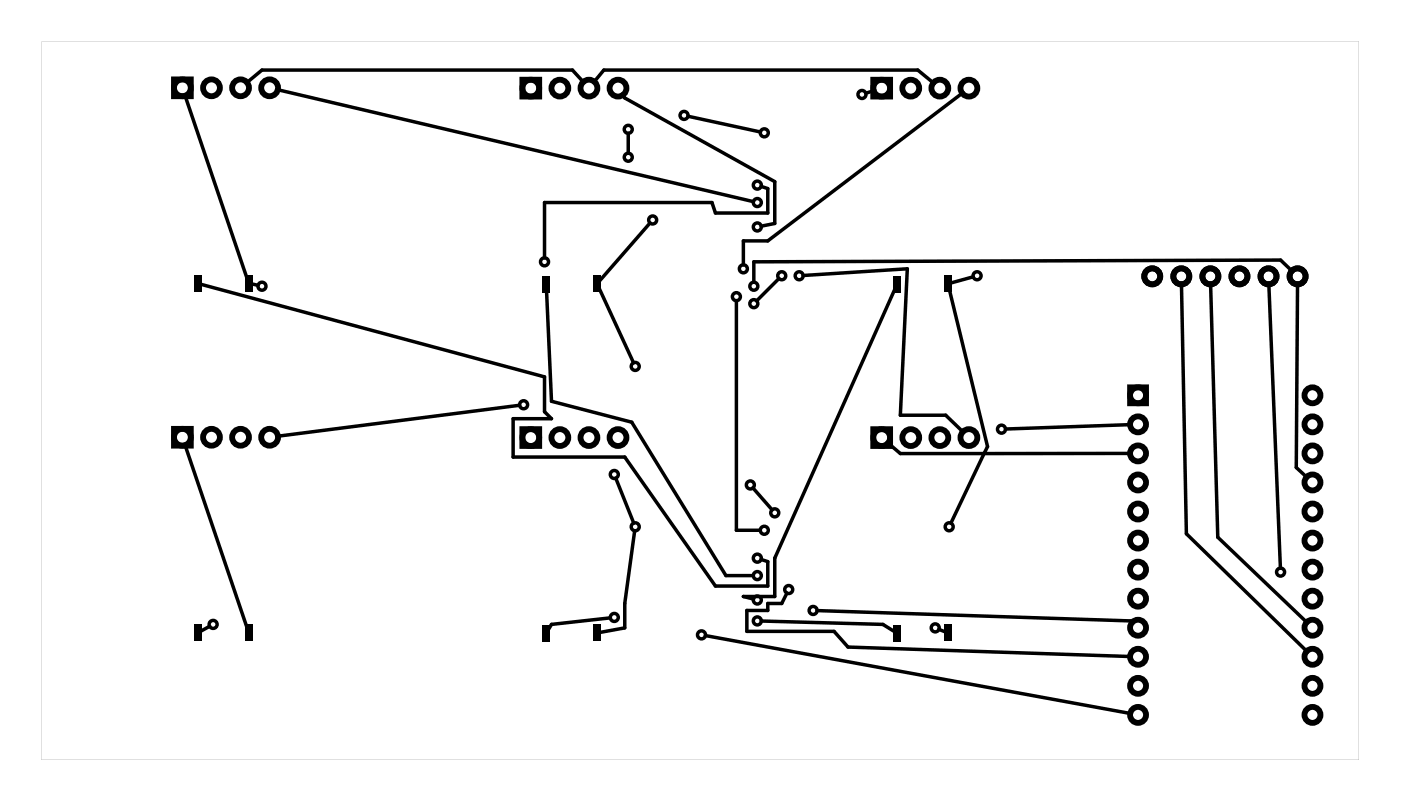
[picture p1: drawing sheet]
<svg xmlns="http://www.w3.org/2000/svg" width="122mm" height="70mm" viewBox="0 0 122 70" stroke-linecap="round" stroke-linejoin="round" font-family="sans-serif">
<g fill="#000">
<path d="M16.9 24.1h.7v1.4h-.7zM21.4 24.1h.7v1.4h-.7zM47.4 24.1h.7v1.4h-.7zM51.8 24.1h.7v1.4h-.7zM78 24.1h.7v1.4h-.7zM82.5 24.1h.7v1.4h-.7zM16.9 54.6h.7v1.4h-.7zM21.4 54.6h.7v1.4h-.7zM47.4 54.7h.7v1.4h-.7zM51.8 54.6h.7v1.4h-.7zM78 54.7h.7v1.4h-.7zM82.5 54.6h.7v1.4h-.7z"/>
<path d="M3.6 3.6h115.1v62.8h-115.1zM3.6 3.6v62.8h115.1v-62.8z"/>
</g>
<g fill="none" stroke="#000" stroke-width=".51">
<path d="M15.2 6.9h1.5v1.5h-1.5zM45.6 7h1.5v1.4h-1.5zM76.3 7h1.5v1.4h-1.5zM15.2 37.5h1.5v1.5h-1.5zM45.6 37.5h1.5v1.5h-1.5zM76.3 37.5h1.5v1.5h-1.5zM98.7 33.9h1.4v1.4h-1.4z"/>
<circle cx="15.9" cy="7.7" r=".74"/>
<circle cx="18.5" cy="7.7" r=".74"/>
<circle cx="21" cy="7.7" r=".74"/>
<circle cx="23.6" cy="7.7" r=".74"/>
<circle cx="46.4" cy="7.7" r=".74"/>
<circle cx="48.9" cy="7.7" r=".74"/>
<circle cx="51.5" cy="7.7" r=".74"/>
<circle cx="54" cy="7.7" r=".74"/>
<circle cx="77" cy="7.7" r=".74"/>
<circle cx="79.6" cy="7.7" r=".74"/>
<circle cx="82.1" cy="7.7" r=".74"/>
<circle cx="84.7" cy="7.7" r=".74"/>
<circle cx="15.9" cy="38.2" r=".74"/>
<circle cx="18.5" cy="38.2" r=".74"/>
<circle cx="21" cy="38.2" r=".74"/>
<circle cx="23.6" cy="38.2" r=".74"/>
<circle cx="46.4" cy="38.3" r=".74"/>
<circle cx="48.9" cy="38.3" r=".74"/>
<circle cx="51.5" cy="38.3" r=".74"/>
<circle cx="54" cy="38.3" r=".74"/>
<circle cx="77" cy="38.3" r=".74"/>
<circle cx="79.6" cy="38.3" r=".74"/>
<circle cx="82.1" cy="38.3" r=".74"/>
<circle cx="84.7" cy="38.3" r=".74"/>
<circle cx="99.4" cy="34.6" r=".7"/>
<circle cx="99.4" cy="39.6" r=".7"/>
<circle cx="99.4" cy="37.1" r=".7"/>
<circle cx="100.7" cy="24.2" r=".7"/>
<circle cx="103.2" cy="24.2" r=".7"/>
<circle cx="105.8" cy="24.2" r=".7"/>
<circle cx="108.3" cy="24.2" r=".7"/>
<circle cx="110.8" cy="24.2" r=".7"/>
<circle cx="113.4" cy="24.2" r=".7"/>
<circle cx="114.7" cy="37.1" r=".7"/>
<circle cx="114.7" cy="34.6" r=".7"/>
<circle cx="114.7" cy="39.6" r=".7"/>
<circle cx="99.4" cy="49.8" r=".7"/>
<circle cx="99.4" cy="42.2" r=".7"/>
<circle cx="99.4" cy="44.7" r=".7"/>
<circle cx="99.4" cy="47.3" r=".7"/>
<circle cx="99.4" cy="52.3" r=".7"/>
<circle cx="99.4" cy="60" r=".7"/>
<circle cx="99.4" cy="54.9" r=".7"/>
<circle cx="99.4" cy="57.4" r=".7"/>
<circle cx="114.7" cy="49.8" r=".7"/>
<circle cx="114.7" cy="44.7" r=".7"/>
<circle cx="114.7" cy="47.3" r=".7"/>
<circle cx="114.7" cy="42.2" r=".7"/>
<circle cx="114.7" cy="52.3" r=".7"/>
<circle cx="114.7" cy="60" r=".7"/>
<circle cx="114.7" cy="57.4" r=".7"/>
<circle cx="114.7" cy="54.9" r=".7"/>
<circle cx="99.4" cy="62.5" r=".7"/>
<circle cx="114.7" cy="62.5" r=".7"/>
</g>
<g fill="none" stroke="#000" stroke-width=".3">
<path d="M16.1 8.3l5.4 15.9M24.2 7.8l41.6 9.8M51 7.2l-1-1.1h-27.1l-1.4 1.2M51.9 7.2l.9-1.1h27.4l1.4 1.2M54.4 8.2l.2 .4 13.1 7.3v3.6l-1.2 .3M54.9 11.6v1.8M56.8 19.5l-4.4 5.1M60.1 10.2l6.3 1.3M66.5 16.3l.6 .2v2.1h-4.6l-.3-.9h-14.6v4.8M76.4 7.9l-.8 .3M84.2 8.1l-17.1 13h-2.1v2.1M16.1 38.8l5.4 15.9"/>
<path d="M17.5 24.8l30.1 8.1v3.1l.6 .6h-3.4v3.4h9.8l7.9 11.2h4.6v-2.1l-.6-.2M21.9 24.8l.7 .1M45.4 35.4l-21.2 2.7M47.8 25.4l.4 9.7 7 1.8 8.2 13.4h2.4M52.4 25.2l3 6.5M64.3 26.3v20.1h2.1M68.1 24.4l-2 1.9M70.2 24.1l9.1-.6-.6 12.8h3.9l1.6 1.5M77.5 38.7l1.2 1 20.2-.1M78.2 25.3l-10.5 23.5v3.4h-2.7l.8 .2M83 25.4l3.3 13.6-3.2 6.7M85 24.2l-2 .6"/>
<path d="M98.9 37.1l-11.1 .4M103.2 24.7l.5 22 10.6 10.3M105.8 24.7l.6 22.3 7.9 7.5M110.9 24.7l1 25M113 23.8l-1.1-1.1-46 .2v1.8M113.4 24.7l-.1 16.2 .9 .9M18.3 54.8l-.8 .4M53.3 54l-5.1 .6-.2 .4M53.8 41.8l1.6 3.9M55.5 46.4l-.9 6.4v2.1l-2.2 .4M61.6 55.6l37.3 6.8M65.8 42.7l1.7 1.9"/>
<path d="M66.5 54.3l10.6 .3 1.1 .6M68.8 51.8l-.5 1h-1.2v.6h-1.8v1.8h7.6l1.2 1.4 24.8 .8M71.4 53.4l27.4 .9 .2 .2M82 55l.6 .3"/>
<circle cx="54.9" cy="11.3" r=".35"/>
<circle cx="54.9" cy="13.7" r=".35"/>
<circle cx="57" cy="19.2" r=".35"/>
<circle cx="59.8" cy="10.1" r=".35"/>
<circle cx="66.2" cy="17.7" r=".35"/>
<circle cx="66.2" cy="19.8" r=".35"/>
<circle cx="66.2" cy="16.2" r=".35"/>
<circle cx="66.8" cy="11.6" r=".35"/>
<circle cx="75.3" cy="8.3" r=".35"/>
<circle cx="22.9" cy="25" r=".35"/>
<circle cx="45.7" cy="35.4" r=".35"/>
<circle cx="47.6" cy="22.9" r=".35"/>
<circle cx="55.5" cy="32" r=".35"/>
<circle cx="64.3" cy="25.9" r=".35"/>
<circle cx="65" cy="23.5" r=".35"/>
<circle cx="65.9" cy="26.5" r=".35"/>
<circle cx="65.9" cy="25" r=".35"/>
<circle cx="68.3" cy="24.1" r=".35"/>
<circle cx="69.8" cy="24.1" r=".35"/>
<circle cx="85.4" cy="24.1" r=".35"/>
<circle cx="87.5" cy="37.5" r=".35"/>
<circle cx="18.6" cy="54.6" r=".35"/>
<circle cx="53.7" cy="54" r=".35"/>
<circle cx="53.7" cy="41.5" r=".35"/>
<circle cx="55.5" cy="46.1" r=".35"/>
<circle cx="61.3" cy="55.5" r=".35"/>
<circle cx="65.6" cy="42.4" r=".35"/>
<circle cx="66.2" cy="52.5" r=".35"/>
<circle cx="66.2" cy="54.3" r=".35"/>
<circle cx="66.2" cy="50.3" r=".35"/>
<circle cx="66.2" cy="48.8" r=".35"/>
<circle cx="66.8" cy="46.4" r=".35"/>
<circle cx="67.7" cy="44.8" r=".35"/>
<circle cx="68.9" cy="51.5" r=".35"/>
<circle cx="71" cy="53.4" r=".35"/>
<circle cx="81.7" cy="54.9" r=".35"/>
<circle cx="82.9" cy="46.1" r=".35"/>
<circle cx="111.9" cy="50" r=".35"/>
</g>
</svg>
